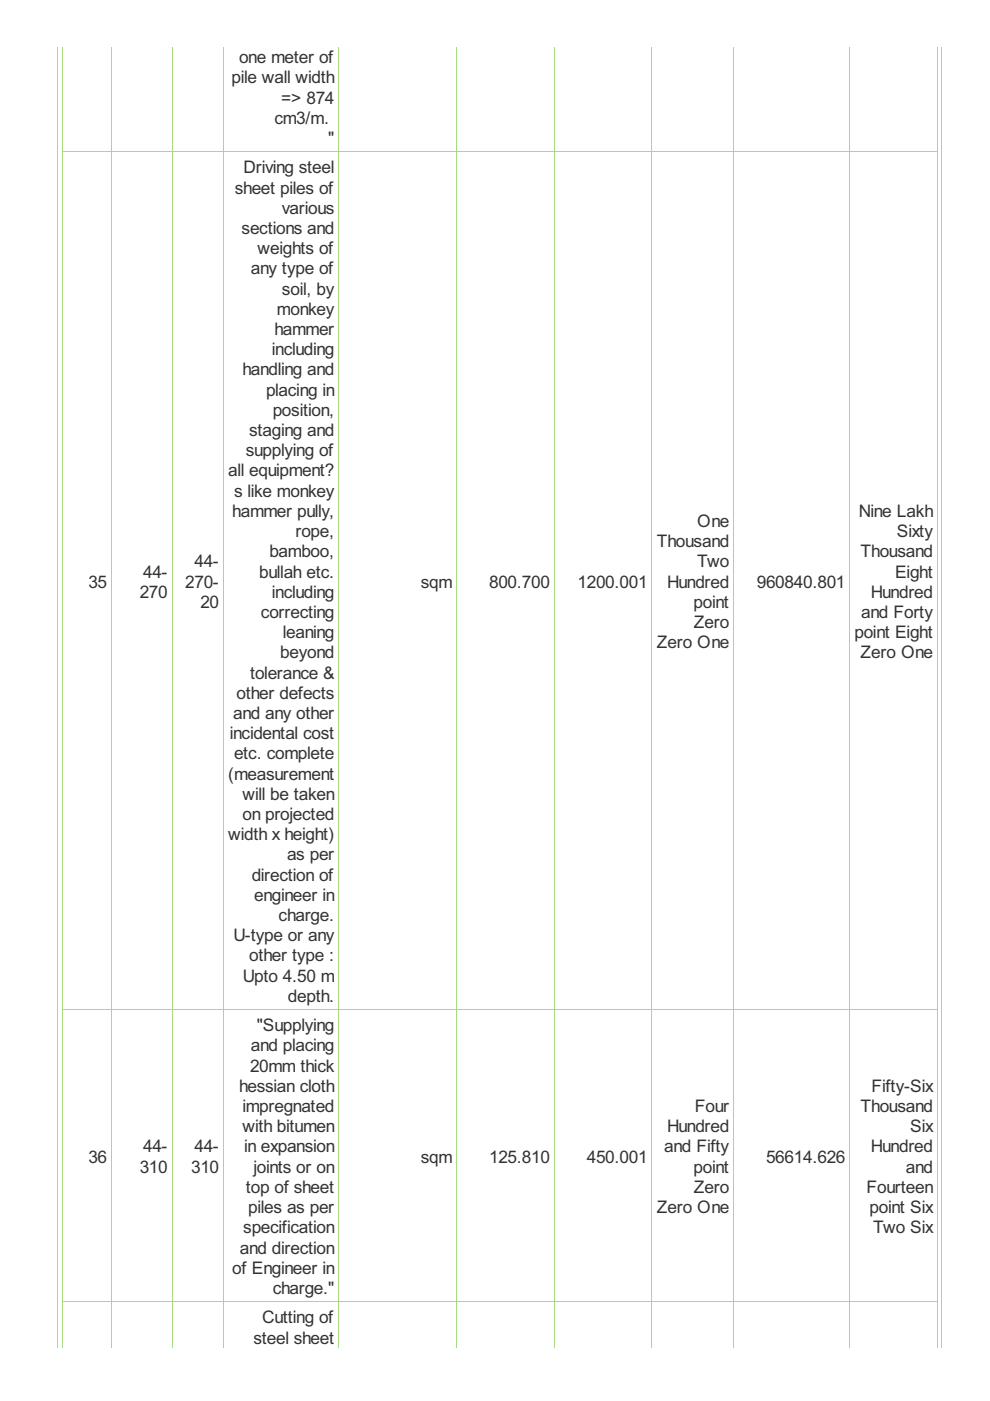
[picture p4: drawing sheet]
<svg xmlns="http://www.w3.org/2000/svg" width="210mm" height="297mm" viewBox="0 0 210 297" stroke-linecap="round" stroke-linejoin="round" font-family="sans-serif">
<defs><g id="words">
<g font-size="4.1" fill="#333">
<text x="49.1" y="17.7">pile wall width</text>
<text x="50.7" y="13.4">one meter of</text>
<text x="59.6" y="21.9">=&gt; 874</text>
<text x="58.2" y="26.2">cm3/m.</text>
<text x="69.6" y="30.5">&quot;</text>
<text x="49.8" y="41">sheet piles of</text>
<text x="51.6" y="36.8">Driving steel</text>
<text x="59.8" y="45.3">various</text>
<text x="51.2" y="49.6">sections and</text>
<text x="54.6" y="53.9">weights of</text>
<text x="53.2" y="58.2">any type of</text>
<text x="59.8" y="62.5">soil, by</text>
<text x="58.2" y="71">hammer</text>
<text x="58.7" y="66.8">monkey</text>
<text x="57.6" y="75.3">including</text>
<text x="51.4" y="79.6">handling and</text>
<text x="56.4" y="83.9">placing in</text>
<text x="57.8" y="88.2">position,</text>
<text x="52.8" y="92.5">staging and</text>
<text x="48.4" y="101">all equipment?</text>
<text x="52.1" y="96.7">supplying of</text>
<text x="49.6" y="105.3">s like monkey</text>
<text x="49.3" y="109.6">hammer pully,</text>
<text x="62.6" y="113.9">rope,</text>
<text x="147.8" y="111.7">One</text>
<text x="182.1" y="109.6">Nine Lakh</text>
<text x="190.2" y="113.9">Sixty</text>
<text x="57.1" y="118.2">bamboo,</text>
<text x="139.3" y="116">Thousand</text>
<text x="182.5" y="118.2">Thousand</text>
<text x="18.7" y="124.6">35</text>
<text x="30.3" y="122.4">44-</text>
<text x="39.3" y="124.6">270-</text>
<text x="41.2" y="120.3">44-</text>
<text x="55" y="122.4">bullah etc.</text>
<text x="89.2" y="124.6">sqm</text>
<text x="103.7" y="124.6">800.700</text>
<text x="122.4" y="124.6">1200.001</text>
<text x="141.4" y="124.6">Hundred</text>
<text x="147.8" y="120.3">Two</text>
<text x="160.5" y="124.6">960840.801</text>
<text x="189.8" y="122.4">Eight</text>
<text x="29.6" y="126.7">270</text>
<text x="42.5" y="128.9">20</text>
<text x="55.3" y="131">correcting</text>
<text x="57.6" y="126.7">including</text>
<text x="147.1" y="128.9">point</text>
<text x="182.6" y="131">and Forty</text>
<text x="184.6" y="126.7">Hundred</text>
<text x="60" y="135.3">leaning</text>
<text x="139.3" y="137.4">Zero One</text>
<text x="147.1" y="133.2">Zero</text>
<text x="181.2" y="135.3">point Eight</text>
<text x="53" y="143.9">tolerance &amp;</text>
<text x="59.4" y="139.6">beyond</text>
<text x="182.5" y="139.6">Zero One</text>
<text x="50.2" y="148.1">other defects</text>
<text x="49.4" y="152.4">and any other</text>
<text x="48.7" y="156.7">incidental cost</text>
<text x="49.6" y="161">etc. complete</text>
<text x="48.4" y="165.3">(measurement</text>
<text x="51.4" y="169.6">will be taken</text>
<text x="51.4" y="173.8">on projected</text>
<text x="48.4" y="178.1">width x height)</text>
<text x="60.9" y="182.4">as per</text>
<text x="53.4" y="186.7">direction of</text>
<text x="53.9" y="191">engineer in</text>
<text x="59.1" y="195.3">charge.</text>
<text x="49.5" y="199.6">U-type or any</text>
<text x="52.8" y="203.8">other type :</text>
<text x="51.5" y="208.1">Upto 4.50 m</text>
<text x="61" y="212.4">depth.</text>
<text x="54.4" y="218.6">&quot;Supplying</text>
<text x="53" y="227.2">20mm thick</text>
<text x="53.2" y="222.9">and placing</text>
<text x="50.7" y="231.5">hessian cloth</text>
<text x="184.8" y="231.5">Fifty-Six</text>
<text x="51.4" y="235.8">impregnated</text>
<text x="147.3" y="235.8">Four</text>
<text x="182.5" y="235.8">Thousand</text>
<text x="30.3" y="244.4">44-</text>
<text x="41.2" y="244.4">44-</text>
<text x="51.4" y="240.1">with bitumen</text>
<text x="51.8" y="244.4">in expansion</text>
<text x="140.8" y="244.4">and Fifty</text>
<text x="141.4" y="240.1">Hundred</text>
<text x="184.6" y="244.4">Hundred</text>
<text x="193" y="240.1">Six</text>
<text x="18.7" y="246.5">36</text>
<text x="29.6" y="248.6">310</text>
<text x="40.5" y="248.6">310</text>
<text x="53.7" y="248.6">joints or on</text>
<text x="89.2" y="246.5">sqm</text>
<text x="103.7" y="246.5">125.810</text>
<text x="124.4" y="246.5">450.001</text>
<text x="147.1" y="248.6">point</text>
<text x="162.4" y="246.5">56614.626</text>
<text x="192.1" y="248.6">and</text>
<text x="52.1" y="252.9">top of sheet</text>
<text x="52.7" y="257.2">piles as per</text>
<text x="139.3" y="257.2">Zero One</text>
<text x="147.1" y="252.9">Zero</text>
<text x="183.7" y="252.9">Fourteen</text>
<text x="184.4" y="257.2">point Six</text>
<text x="51.6" y="261.5">specification</text>
<text x="185.2" y="261.5">Two Six</text>
<text x="50.9" y="265.8">and direction</text>
<text x="49.3" y="270.1">of Engineer in</text>
<text x="57.8" y="274.3">charge.&quot;</text>
<text x="55.6" y="280.6">Cutting of</text>
<text x="53.7" y="284.9">steel sheet</text>
</g>
</g></defs>
<g fill="none" stroke="#a8da7f" stroke-width=".21">
<path d="M12.2 9.9v275.9M13.3 9.9v275.9M23.6 9.9v275.9M36.5 9.9v275.9M47.4 9.9v275.9M71.8 9.9v275.9M96.8 9.9v275.9M117.5 9.9v275.9M138.2 9.9v275.9M155.6 9.9v275.9M180.2 9.9v275.9M198.7 9.9v275.9"/>
<path d="M199.6 9.9v275.9M13.2 32.2h185.6M13.2 214.1h185.6M13.2 276h185.6"/>
</g>
<use href="#words"/>
</svg>
